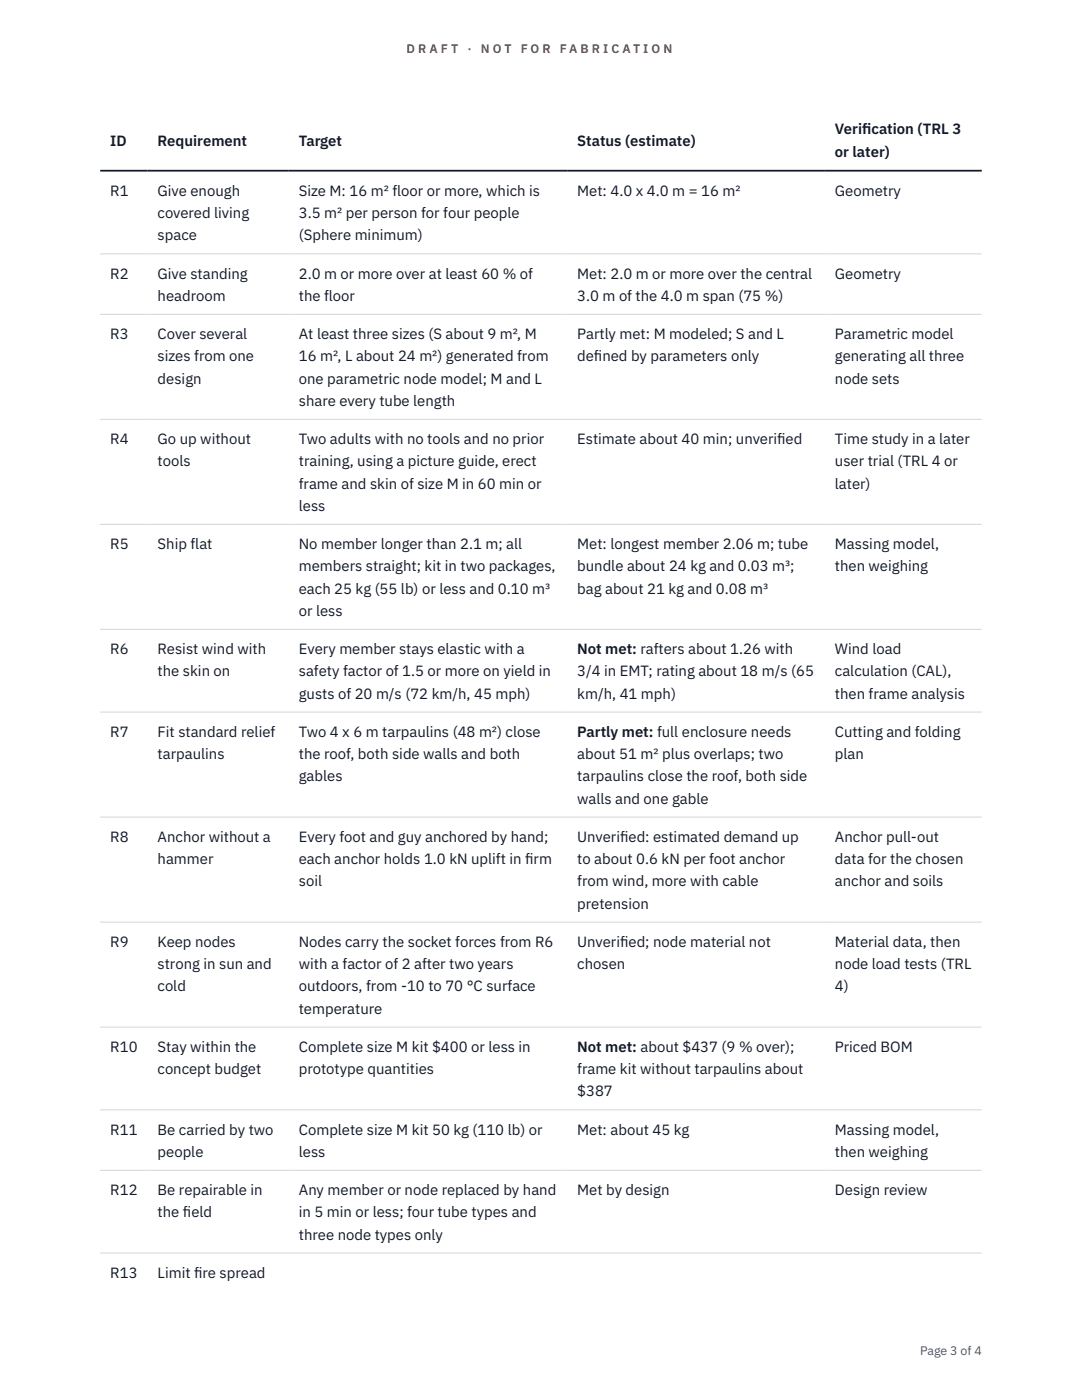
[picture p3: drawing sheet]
<svg xmlns="http://www.w3.org/2000/svg" width="216mm" height="279mm" viewBox="0 0 216 279" stroke-linecap="round" stroke-linejoin="round" font-family="sans-serif">
<defs><g id="words">
<g font-size="3" fill="#111827">
<text x="22" y="29.1">ID</text>
<text x="31.5" y="29.1">Requirement</text>
<text x="59.6" y="29.1">Target</text>
<text x="115.2" y="29.1">Status (estimate)</text>
<text x="166.6" y="26.8">Verif</text>
<text x="172" y="26.8">ication (TRL 3</text>
<text x="166.6" y="31.3">or later)</text>
<text x="22" y="39.1">R1</text>
<text x="31.5" y="39.1">Give enough</text>
<text x="59.6" y="39.1">Size M: 16 m² floor or more, which is</text>
<text x="115.2" y="39.1">Met: 4.0 x 4.0 m = 16 m²</text>
<text x="166.6" y="39.1">Geometry</text>
<text x="31.5" y="43.5">covered living</text>
<text x="31.5" y="48">space</text>
<text x="59.6" y="43.5">3.5 m² per person for four people</text>
<text x="59.6" y="48">(Sphere minimum)</text>
<text x="22" y="55.6">R2</text>
<text x="31.5" y="55.6">Give standing</text>
<text x="59.6" y="55.6">2.0 m or more over at least 60 % of</text>
<text x="115.2" y="55.6">Met: 2.0 m or more over the central</text>
<text x="166.6" y="55.6">Geometry</text>
<text x="31.5" y="60">headroom</text>
<text x="59.6" y="60">the floor</text>
<text x="115.2" y="60">3.0 m of the 4.0 m span (75 %)</text>
<text x="22" y="67.7">R3</text>
<text x="31.5" y="67.7">Cover several</text>
<text x="59.6" y="67.7">At least three sizes (S about 9 m², M</text>
<text x="115.2" y="67.7">Partly met: M modeled; S and L</text>
<text x="166.6" y="67.7">Parametric model</text>
<text x="31.5" y="72.1">sizes from one</text>
<text x="31.5" y="76.5">design</text>
<text x="59.6" y="72.1">16 m², L about 24 m²) generated from</text>
<text x="59.6" y="76.5">one parametric node model; M and L</text>
<text x="115.2" y="72.1">def</text>
<text x="118.5" y="72.1">ined by parameters only</text>
<text x="166.6" y="72.1">generating all three</text>
<text x="166.6" y="76.5">node sets</text>
<text x="59.6" y="81">share every tube length</text>
<text x="22" y="88.6">R4</text>
<text x="31.5" y="88.6">Go up without</text>
<text x="59.6" y="88.6">Two adults with no tools and no prior</text>
<text x="115.2" y="88.6">Estimate about 40 min; unverif</text>
<text x="155.1" y="88.6">ied</text>
<text x="166.6" y="88.6">Time study in a later</text>
<text x="31.5" y="93.1">tools</text>
<text x="59.6" y="93.1">training, using a picture guide, erect</text>
<text x="166.6" y="93.1">user trial (TRL 4 or</text>
<text x="59.6" y="97.5">frame and skin of size M in 60 min or</text>
<text x="59.6" y="101.9">less</text>
<text x="166.6" y="97.5">later)</text>
<text x="22" y="109.6">R5</text>
<text x="31.5" y="109.6">Ship flat</text>
<text x="59.6" y="109.6">No member longer than 2.1 m; all</text>
<text x="115.2" y="109.6">Met: longest member 2.06 m; tube</text>
<text x="166.6" y="109.6">Massing model,</text>
<text x="59.6" y="114">members straight; kit in two packages,</text>
<text x="59.6" y="118.5">each 25 kg (55 lb) or less and 0.10 m³</text>
<text x="115.2" y="114">bundle about 24 kg and 0.03 m³;</text>
<text x="115.2" y="118.5">bag about 21 kg and 0.08 m³</text>
<text x="166.6" y="114">then weighing</text>
<text x="59.6" y="122.9">or less</text>
<text x="22" y="130.5">R6</text>
<text x="31.5" y="130.5">Resist wind with</text>
<text x="59.6" y="130.5">Every member stays elastic with a</text>
<text x="115.2" y="130.5">Not met: rafters about 1.26 with</text>
<text x="166.6" y="130.5">Wind load</text>
<text x="31.5" y="135">the skin on</text>
<text x="59.6" y="135">safety factor of 1.5 or more on yield in</text>
<text x="115.2" y="135">3/4 in EMT; rating about 18 m/s (65</text>
<text x="166.6" y="135">calculation (CAL),</text>
<text x="59.6" y="139.4">gusts of 20 m/s (72 km/h, 45 mph)</text>
<text x="115.2" y="139.4">km/h, 41 mph)</text>
<text x="166.6" y="139.4">then frame analysis</text>
<text x="22" y="147">R7</text>
<text x="31.5" y="147">Fit standard relief</text>
<text x="59.6" y="147">Two 4 x 6 m tarpaulins (48 m²) close</text>
<text x="115.2" y="147">Partly met: full enclosure needs</text>
<text x="166.6" y="147">Cutting and folding</text>
<text x="31.5" y="151.5">tarpaulins</text>
<text x="59.6" y="151.5">the roof, both side walls and both</text>
<text x="59.6" y="155.9">gables</text>
<text x="115.2" y="151.5">about 51 m² plus overlaps; two</text>
<text x="115.2" y="155.9">tarpaulins close the roof, both side</text>
<text x="166.6" y="151.5">plan</text>
<text x="115.2" y="160.4">walls and one gable</text>
<text x="22" y="168">R8</text>
<text x="31.5" y="168">Anchor without a</text>
<text x="59.6" y="168">Every foot and guy anchored by hand;</text>
<text x="115.2" y="168">Unverif</text>
<text x="123.7" y="168">ied: estimated demand up</text>
<text x="166.6" y="168">Anchor pull-out</text>
<text x="31.5" y="172.4">hammer</text>
<text x="59.6" y="172.4">each anchor holds 1.0 kN uplift in f</text>
<text x="104.8" y="172.4">irm</text>
<text x="115.2" y="172.4">to about 0.6 kN per foot anchor</text>
<text x="166.6" y="172.4">data for the chosen</text>
<text x="59.6" y="176.9">soil</text>
<text x="115.2" y="176.9">from wind, more with cable</text>
<text x="166.6" y="176.9">anchor and soils</text>
<text x="115.2" y="181.3">pretension</text>
<text x="22" y="188.9">R9</text>
<text x="31.5" y="188.9">Keep nodes</text>
<text x="59.6" y="188.9">Nodes carry the socket forces from R6</text>
<text x="115.2" y="188.9">Unverif</text>
<text x="123.7" y="188.9">ied; node material not</text>
<text x="166.6" y="188.9">Material data, then</text>
<text x="31.5" y="193.4">strong in sun and</text>
<text x="31.5" y="197.8">cold</text>
<text x="59.6" y="193.4">with a factor of 2 after two years</text>
<text x="59.6" y="197.8">outdoors, from -10 to 70 °C surface</text>
<text x="115.2" y="193.4">chosen</text>
<text x="166.6" y="193.4">node load tests (TRL</text>
<text x="166.6" y="197.8">4)</text>
<text x="59.6" y="202.3">temperature</text>
<text x="22" y="209.9">R10</text>
<text x="31.5" y="209.9">Stay within the</text>
<text x="59.6" y="209.9">Complete size M kit $400 or less in</text>
<text x="115.2" y="209.9">Not met: about $437 (9 % over);</text>
<text x="166.6" y="209.9">Priced BOM</text>
<text x="31.5" y="214.3">concept budget</text>
<text x="59.6" y="214.3">prototype quantities</text>
<text x="115.2" y="214.3">frame kit without tarpaulins about</text>
<text x="115.2" y="218.8">$387</text>
<text x="22" y="226.4">R11</text>
<text x="31.5" y="226.4">Be carried by two</text>
<text x="59.6" y="226.4">Complete size M kit 50 kg (110 lb) or</text>
<text x="115.2" y="226.4">Met: about 45 kg</text>
<text x="166.6" y="226.4">Massing model,</text>
<text x="31.5" y="230.9">people</text>
<text x="59.6" y="230.9">less</text>
<text x="166.6" y="230.9">then weighing</text>
<text x="22" y="238.5">R12</text>
<text x="31.5" y="238.5">Be repairable in</text>
<text x="59.6" y="238.5">Any member or node replaced by hand</text>
<text x="115.2" y="238.5">Met by design</text>
<text x="166.6" y="238.5">Design review</text>
<text x="31.5" y="242.9">the f</text>
<text x="36.5" y="242.9">ield</text>
<text x="59.6" y="242.9">in 5 min or less; four tube types and</text>
<text x="59.6" y="247.4">three node types only</text>
<text x="22" y="255">R13</text>
<text x="31.5" y="255">Limit f</text>
<text x="38.7" y="255">ire spread</text>
</g>
<g font-size="2.5" fill="#b45309">
<text x="81.1" y="10.5">D R A F T</text>
<text x="93.3" y="10.5">·</text>
<text x="95.9" y="10.5">N O T</text>
<text x="103.9" y="10.5">F O R</text>
<text x="111.7" y="10.5">F A B R I C A T I O N</text>
</g>
<text font-size="2.5" fill="#4b5563" x="183.6" y="270.3">Page 3 of 4</text>
</g></defs>
<path d="M20 50.7h175.9M20 62.7h175.9M20 83.7h175.9M20 104.6h175.9M20 125.6h175.9M20 142.1h175.9M20 163.1h175.9M20 184h175.9M20 205h175.9M20 221.5h175.9M20 233.6h175.9M20 250.1h175.9" fill="none" stroke="#d1d5db" stroke-width=".2"/>
<path d="M20 34.1h175.9" fill="none" stroke="#111827" stroke-width=".35"/>
<use href="#words"/>
</svg>
